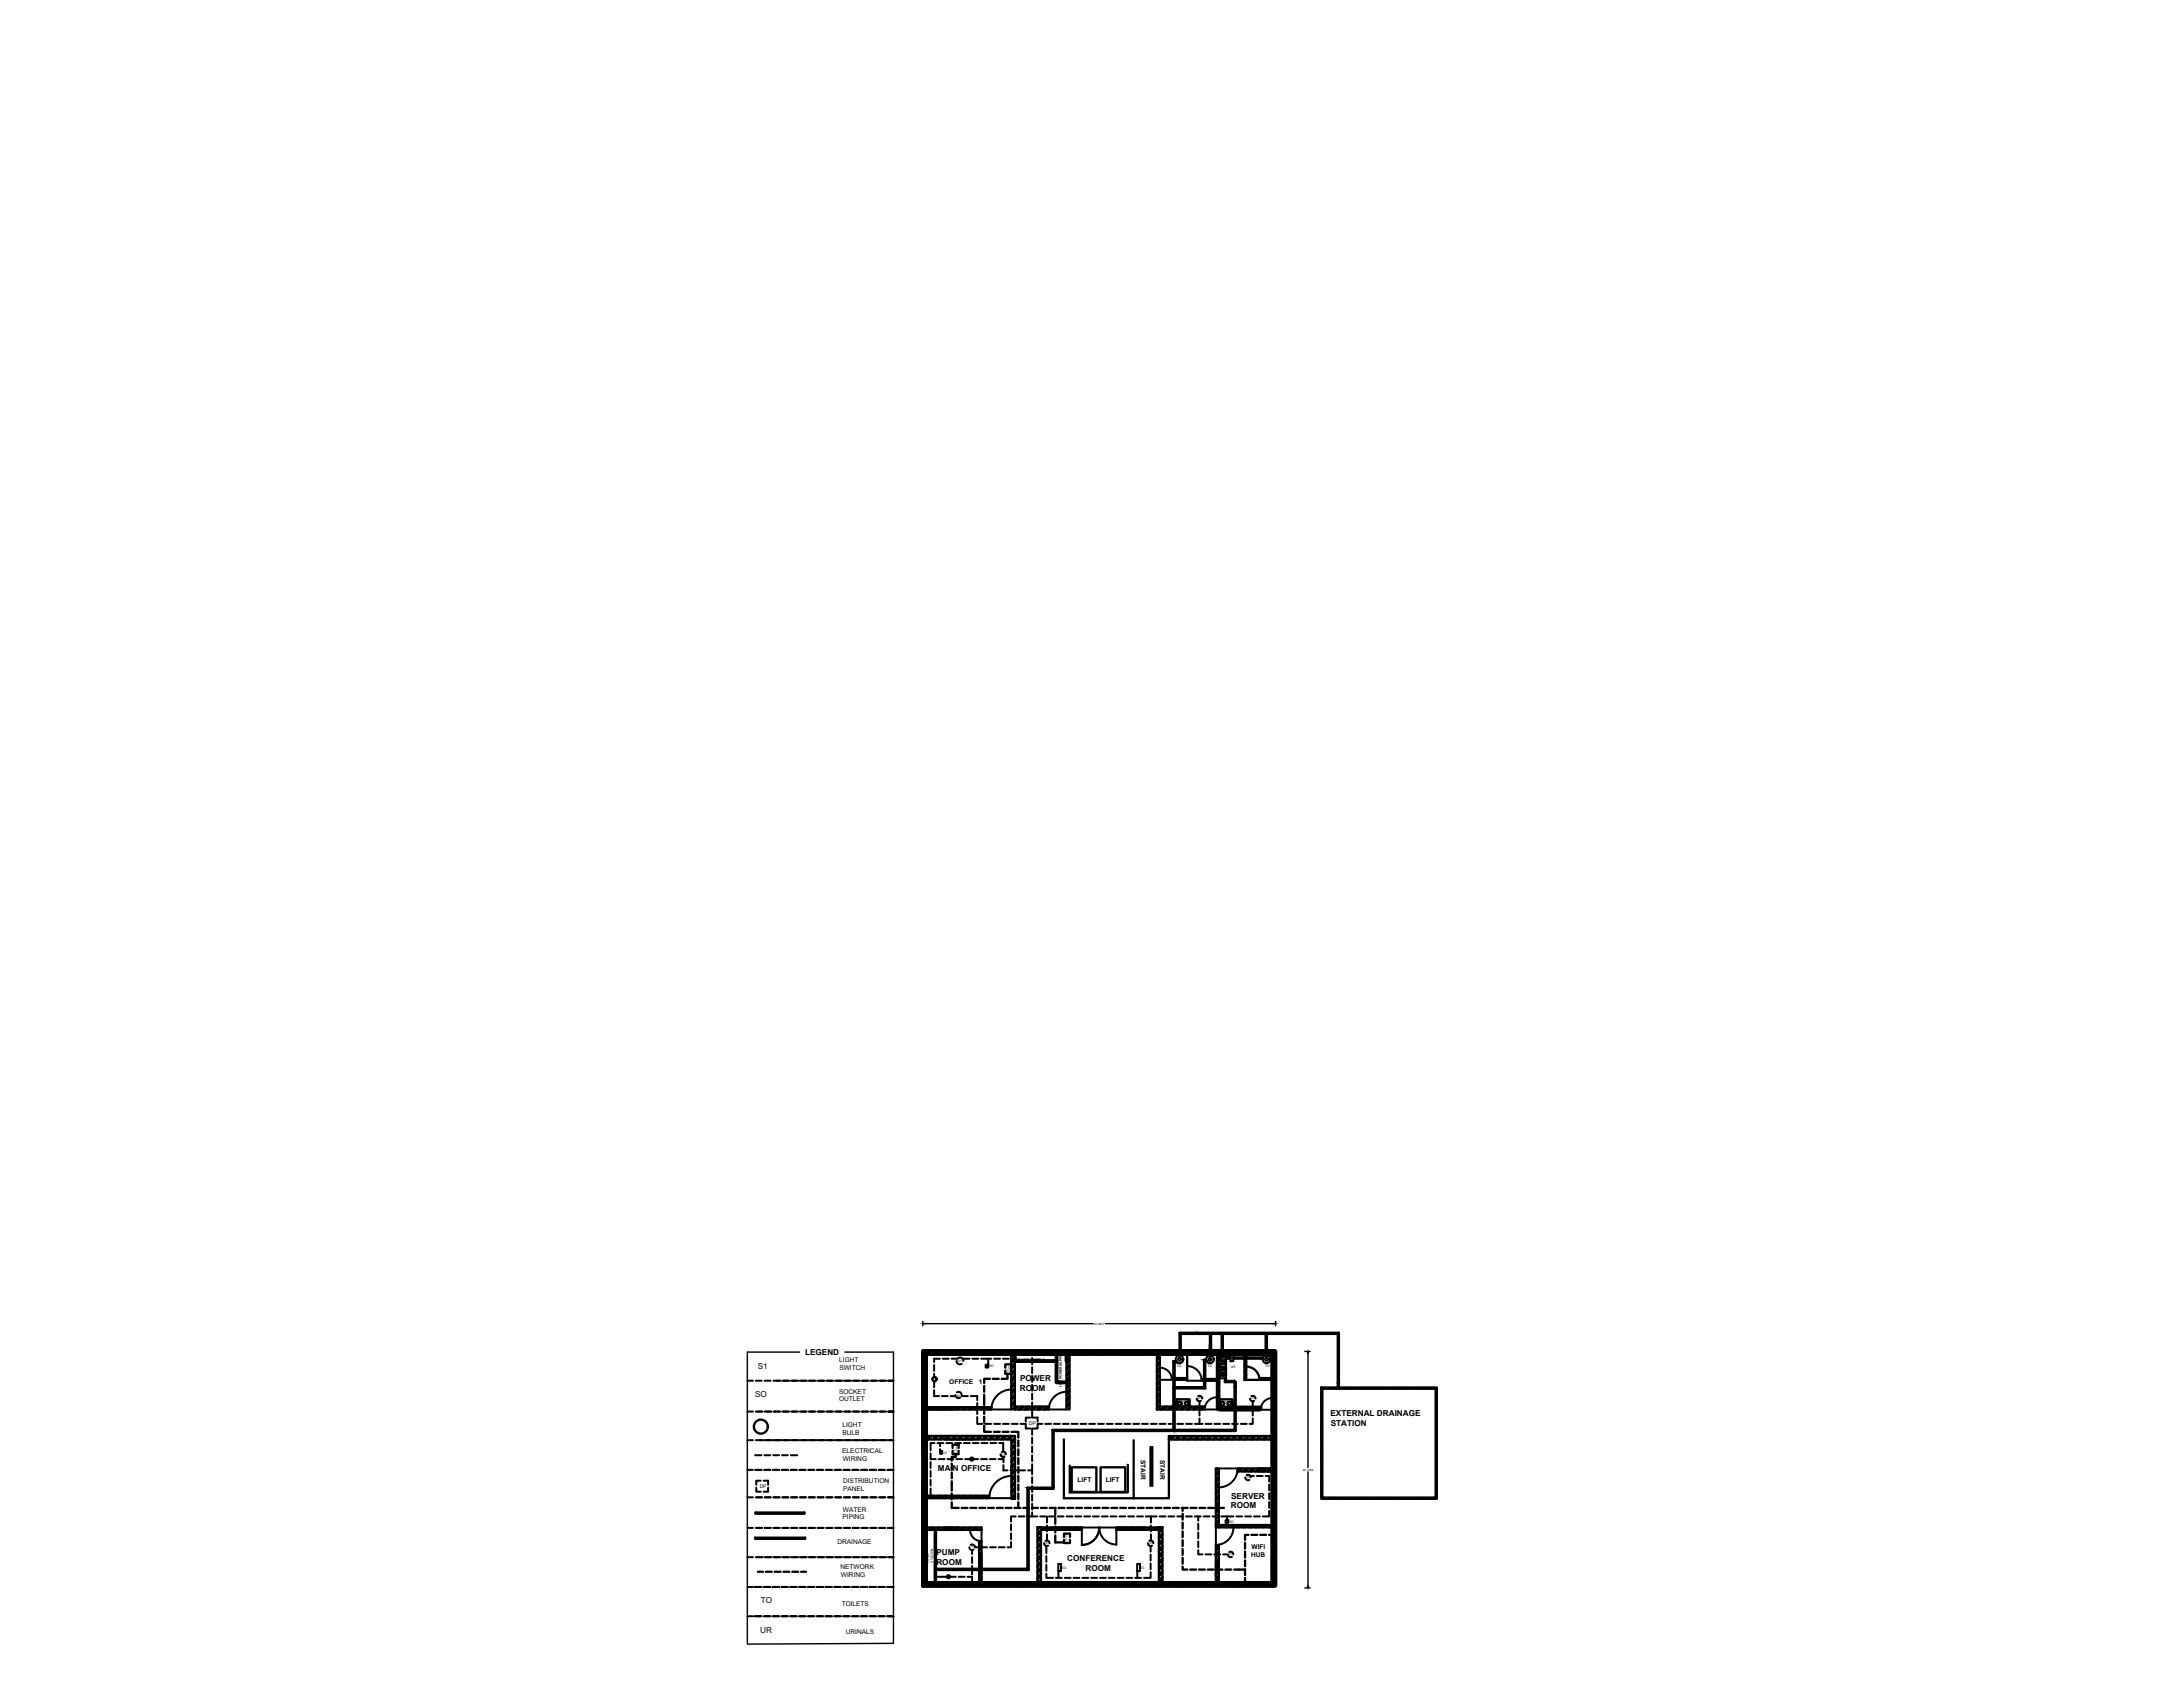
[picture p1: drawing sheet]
<svg xmlns="http://www.w3.org/2000/svg" width="279mm" height="216mm" viewBox="0 0 279 216" stroke-linecap="round" stroke-linejoin="round" font-family="sans-serif">
<defs><g id="words">
<g font-size="1">
<text x="103" y="173.4">LEGEND</text>
<text x="96.6" y="178.7">SO</text>
<text x="97" y="175.1">S1</text>
<text x="130.5" y="178">ROOM</text>
<text x="130.6" y="176.8">POWER</text>
<text x="170.3" y="181.2">EXTERNAL DRAINAGE</text>
<text x="170.3" y="182.5">STATION</text>
<text x="120" y="188.3">MAIN OFFICE</text>
<text x="157.6" y="191.8">SERVER</text>
<text x="157.5" y="193.1">ROOM</text>
<text x="119.8" y="199">PUMP</text>
<text x="119.8" y="200.3">ROOM</text>
<text x="136.6" y="199.8">CONFERENCE</text>
<text x="138.9" y="201">ROOM</text>
<text x="97.3" y="209">UR</text>
<text x="97.4" y="205.2">TO</text>
</g>
<g font-size=".8">
<text x="107.4" y="178.4">SOCKET</text>
<text x="107.4" y="179.4">OUTLET</text>
<text x="107.4" y="174.3">LIGHT</text>
<text x="107.4" y="175.4">SWITCH</text>
<text x="121.5" y="177.1">OFFICE</text>
<text x="125.3" y="177.1">1</text>
<text x="107.8" y="186">ELECTRICAL</text>
<text x="107.8" y="182.6">LIGHT</text>
<text x="107.8" y="183.6">BULB</text>
<text x="107.9" y="187">WIRING</text>
<text x="107.9" y="189.8">DISTRIBUTION</text>
<text x="107.9" y="190.8">PANEL</text>
<text x="137.9" y="189.7">LIFT</text>
<text x="141.5" y="189.7">LIFT</text>
<text x="146" y="186.8" transform="rotate(90 146 186.8)">STAIR</text>
<text x="148.5" y="186.8" transform="rotate(90 148.5 186.8)">STAIR</text>
<text x="107.2" y="197.6">DRAINAGE</text>
<text x="107.8" y="194.5">PIPING</text>
<text x="107.9" y="193.4">WATER</text>
<text x="107.6" y="200.8">NETWORK</text>
<text x="107.6" y="201.8">WIRING</text>
<text x="160.1" y="199.3">HUB</text>
<text x="160.2" y="198.3">WIFI</text>
<text x="107.7" y="205.5">TOILETS</text>
<text x="108.3" y="209.1">URINALS</text>
</g>
<g font-size=".6">
<text x="131.7" y="182.4">DP</text>
<text x="97.2" y="190.5">DP</text>
</g>
<text font-size=".5" x="130" y="174.1">POWER SUPPLY</text>
<g font-size=".4">
<text x="140" y="169.5">30.0507</text>
<text x="122.5" y="178.7">S1</text>
<text x="122.6" y="174.4">S1</text>
<text x="126.6" y="175">SO</text>
<text x="135.9" y="177.5" transform="rotate(-90 135.9 177.5)">LIFT POWER SUPPLY</text>
<text x="150.6" y="174.9">TO</text>
<text x="153.4" y="179.1">S1</text>
<text x="154.6" y="174.9">TO</text>
<text x="157.5" y="175.1">UR</text>
<text x="160.2" y="179.1">S1</text>
<text x="161.9" y="174.9">TO</text>
<text x="120.6" y="186">SO</text>
<text x="128.1" y="186.3">S1</text>
<text x="159.6" y="189.2">S1</text>
<text x="166.7" y="188.2">20.1369</text>
<text x="133.8" y="197.6">S1</text>
<text x="147.1" y="197.6">S1</text>
<text x="157.3" y="194.9">SO</text>
<text x="118.9" y="200" transform="rotate(-90 118.9 200)">PUMP</text>
<text x="119.4" y="200" transform="rotate(-90 119.4 200)">STATION</text>
<text x="124.2" y="198">S1</text>
<text x="135.9" y="200.8">SO</text>
<text x="145.9" y="200.8">SO</text>
<text x="157.3" y="199">S1</text>
</g>
<g font-size=".2">
<text x="129" y="175.6" transform="rotate(-90 129 175.6)">WIFI</text>
<text x="129.3" y="175.6" transform="rotate(-90 129.3 175.6)">ACCESS</text>
<text x="151.1" y="179.4">SINKS</text>
<text x="156.6" y="179.4">SINKS</text>
<text x="122.3" y="185.9" transform="rotate(-90 122.3 185.9)">WIFI</text>
<text x="122.5" y="185.9" transform="rotate(-90 122.5 185.9)">ACCESS</text>
<text x="136.5" y="197.5" transform="rotate(-90 136.5 197.5)">WIFIROUTER</text>
</g>
</g></defs>
<!-- layer: EXT-WALL -->
<g fill="none" stroke="#000" stroke-width=".5">
<path d="M118.1 172.9h45.1v30h-45.1zM118.2 172.9h-.1M118.4 172.9l-.3 .3M118.5 173.3h44.4v29.3h-44.4zM118.5 173.4l-.4 .3M118.5 173.6l-.4 .4M118.5 173.9l-.4 .4M118.5 174.2l-.4 .3M118.5 174.4l-.4 .4M118.5 174.7l-.4 .4M118.5 175l-.4 .3M118.5 175.2l-.4 .4"/>
<path d="M118.5 175.5l-.4 .4M118.5 175.8l-.4 .3M118.5 176l-.4 .4M118.5 176.3l-.4 .4M118.5 176.5l-.4 .4M118.5 176.8l-.4 .4M118.5 177.1l-.4 .4M118.5 177.3l-.4 .4M118.5 177.6l-.4 .4M118.5 177.9l-.4 .3M118.5 178.1l-.4 .4M118.5 178.4l-.4 .4"/>
<path d="M118.5 178.7l-.4 .3M118.5 178.9l-.4 .4M118.5 179.2l-.4 .4M118.5 179.5l-.4 .3M118.5 179.7l-.4 .4M118.5 180l-.4 .4M118.7 172.9l-.6 .6M119 172.9l-.4 .4M119.2 172.9l-.3 .4M119.5 172.9l-.4 .4M119.8 172.9l-.4 .4M120 172.9l-.3 .4"/>
<path d="M120.3 172.9l-.4 .4M120.6 172.9l-.4 .4M120.8 172.9l-.3 .4M121.1 172.9l-.4 .4M121.4 172.9l-.4 .4M121.6 172.9l-.3 .4M121.9 172.9l-.4 .4M122.2 172.9l-.4 .4M122.4 172.9l-.3 .4M122.7 172.9l-.4 .4M123 172.9l-.4 .4M123.2 172.9l-.3 .4"/>
<path d="M123.5 172.9l-.4 .4M123.8 172.9l-.4 .4M124 172.9l-.4 .4M124.3 172.9l-.4 .4M124.6 172.9l-.4 .4M124.8 172.9l-.4 .4M125.1 172.9l-.4 .4M125.3 172.9l-.3 .4M125.6 172.9l-.4 .4M125.9 172.9l-.4 .4M126.2 172.9l-.4 .4M126.4 172.9l-.4 .4"/>
<path d="M126.7 172.9l-.4 .4M126.9 172.9l-.3 .4M127.2 172.9l-.4 .4M127.5 172.9l-.4 .4M127.7 172.9l-.3 .4M128 172.9l-.4 .4M128.3 172.9l-.4 .4M128.5 172.9l-.3 .4M128.8 172.9l-.4 .4M129.1 172.9l-.4 .4M129.3 172.9l-.3 .4M129.6 172.9l-.4 .4"/>
<path d="M129.9 172.9l-.4 .4M130.1 172.9l-.3 .4M130.4 172.9l-.4 .4M130.7 172.9l-.4 .4M130.9 172.9l-.3 .4M131.2 172.9l-.4 .4M131.5 172.9l-.4 .4M131.7 172.9l-.4 .4M132 172.9l-.4 .4M132.3 172.9l-.4 .4M132.5 172.9l-.3 .4M132.8 172.9l-.4 .4"/>
<path d="M133.1 172.9l-.4 .4M133.3 172.9l-.4 .4M133.6 172.9l-.4 .4M133.9 172.9l-.4 .4M134.1 172.9l-.4 .4M134.4 172.9l-.4 .4M134.7 172.9l-.4 .4M134.9 172.9l-.4 .4M135.2 172.9l-.4 .4M135.2 174.2h-5.3v-.9h6.6v.9M135.2 173.3v3.6h1.3M135.4 172.9l-.3 .4"/>
<path d="M135.7 172.9l-.4 .4M136 172.9l-.4 .4M136.2 172.9l-.3 .4M136.5 172.9l-.4 .4M136.8 172.9l-.4 .4M137 172.9l-.3 .4M137.3 172.9l-.4 .4M137.6 172.9l-.4 .4M137.8 172.9l-.3 .4M138.1 172.9l-.4 .4M138.4 172.9l-.4 .4M138.6 172.9l-.3 .4"/>
<path d="M138.9 172.9l-.4 .4M139.2 172.9l-.4 .4M139.4 172.9l-.3 .4M139.7 172.9l-.4 .4M140 172.9l-.4 .4M140.2 172.9l-.3 .4M140.5 172.9l-.4 .4M140.8 172.9l-.4 .4M141 172.9l-.3 .4M141.3 172.9l-.4 .4M141.6 172.9l-.4 .4M141.8 172.9l-.4 .4"/>
<path d="M142.1 172.9l-.4 .4M142.4 172.9l-.4 .4M142.6 172.9l-.3 .4M142.9 172.9l-.4 .4M143.2 172.9l-.4 .4M143.4 172.9l-.4 .4M143.7 172.9l-.4 .4M144 172.9l-.4 .4M144.2 172.9l-.4 .4M144.5 172.9l-.4 .4M144.7 172.9l-.3 .4M145 172.9l-.4 .4"/>
<path d="M145.3 172.9l-.4 .4M145.5 172.9l-.3 .4M145.8 172.9l-.4 .4M146.1 172.9l-.4 .4M146.3 172.9l-.3 .4M146.6 172.9l-.4 .4M146.9 172.9l-.4 .4M147.1 172.9l-.3 .4M147.4 172.9l-.4 .4M147.7 172.9l-.4 .4M147.9 172.9l-.3 .4M148.2 172.9l-.4 .4"/>
<path d="M148.5 172.9l-.4 .4M148.7 172.9l-.3 .4M149 172.9l-.4 .4M149.3 172.9l-.4 .4M149.5 172.9l-.3 .4M149.8 172.9l-.4 .4M150.1 172.9l-.4 .4M150.3 172.9l-.4 .4M150.6 172.9l-.4 .4M150.9 172.9l-.4 .4M151.1 172.9l-.4 .4M151.4 172.9l-.4 .4"/>
<path d="M151.6 172.9l-.3 .4M151.9 172.9l-.4 .4M152.2 172.9l-.4 .4M152.5 172.9l-.4 .4M152.7 172.9l-.4 .4M153 172.9l-.4 .4M153.2 172.9l-.3 .4M153.5 172.9l-.4 .4M153.8 172.9l-.4 .4M154 172.9l-.3 .4M154.3 172.9l-.4 .4M154.6 172.9l-.4 .4"/>
<path d="M154.8 172.9l-.3 .4M155.1 172.9l-.4 .4M155.4 172.9l-.4 .4M155.6 172.9l-.3 .4M155.9 172.9l-.4 .4M156.2 172.9l-.4 .4M156.4 172.9l-.3 .4M156.7 172.9l-.4 .4M157 172.9l-.4 .4M157.2 172.9l-.3 .4M157.5 172.9l-.4 .4M157.8 172.9l-.4 .4"/>
<path d="M158 172.9l-.4 .4M158.3 172.9l-.4 .4M158.6 172.9l-.4 .4M158.8 172.9l-.3 .4M159.1 172.9l-.4 .4M159.4 172.9l-.4 .4M159.6 172.9l-.4 .4M159.9 172.9l-.4 .4M160.2 172.9l-.4 .4M160.4 172.9l-.4 .4M160.7 172.9l-.4 .4M161 172.9l-.4 .4"/>
<path d="M161.2 172.9l-.4 .4M161.5 172.9l-.4 .4M161.7 172.9l-.3 .4M162 172.9l-.4 .4M162.3 172.9l-.4 .4M162.5 172.9l-.3 .4M162.8 172.9l-.4 .4M163.1 172.9l-.4 .4M163.2 173.5l-.3 .4M163.2 173.8l-.3 .4M163.2 174.1l-.3 .3M163.2 175.9l-.3 .4"/>
<path d="M163.2 176.2l-.3 .4M163.2 176.5l-.3 .3M163.2 176.7l-.3 .4M163.2 173l-.3 .4M163.2 173.3l-.3 .4M163.2 174.3l-.3 .4M163.2 174.6l-.3 .4M163.2 174.9l-.3 .4M163.2 175.1l-.3 .4M163.2 175.4l-.3 .4M163.2 175.7l-.3 .3M163.2 177l-.3 .4"/>
<path d="M163.2 177.3l-.3 .3M163.2 177.5l-.3 .4M163.2 177.8l-.3 .4M163.2 178.1l-.3 .3M163.2 178.3l-.3 .4M163.2 178.6l-.3 .4M163.2 178.9l-.3 .3M163.2 179.1l-.3 .4M163.2 179.4l-.3 .4M163.2 179.7l-.3 .3M163.2 179.9l-.3 .4M118.2 189.7h-.1"/>
<path d="M118.4 189.7l-.3 .2M118.5 180.3l-.4 .3M118.5 180.5l-.4 .4M118.5 180.8l-.4 .4M118.5 181.1l-.4 .3M118.5 181.3l-.4 .4M118.5 181.6l-.4 .4M118.5 181.9l-.4 .3M118.5 182.1l-.4 .4M118.5 182.4l-.4 .4M118.5 182.7l-.4 .3M118.5 182.9l-.4 .4"/>
<path d="M118.5 183.2l-.4 .4M118.5 183.5l-.4 .3M118.5 183.7l-.4 .4M118.5 184l-.4 .4M118.5 184.2l-.4 .4M118.5 184.5l-.4 .4M118.5 184.8l-.4 .4M118.5 185l-.4 .4M118.5 185.3l-.4 .4M118.5 185.6l-.4 .4M118.5 185.8l-.2 .2M118.5 189.8l-.4 .4"/>
<path d="M118.5 190.1l-.4 .4M118.5 190.4l-.4 .3M118.5 190.6l-.4 .4M118.5 190.9l-.4 .4M118.5 191.2l-.4 .3M118.5 191.4l-.4 .4M118.5 191.7l-.4 .4M118.5 192l-.4 .3M118.5 192.2l-.4 .4M118.5 192.5l-.4 .4M118.5 192.7l-.4 .4M118.5 193l-.4 .4"/>
<path d="M118.5 193.3l-.4 .4M118.5 193.6l-.4 .3M118.5 193.8l-.4 .4M118.5 194.1l-.4 .4M118.5 194.3l-.4 .4M118.5 194.6l-.4 .4M118.5 194.9l-.4 .4M118.5 195.1l-.4 .4M118.5 195.4l-.4 .4M118.5 195.7l-.4 .3M118.5 195.9l-.4 .4M118.5 196.2l-.4 .4"/>
<path d="M118.5 196.5l-.4 .3M118.5 196.7l-.4 .4M118.5 197l-.4 .4M118.5 197.3l-.4 .3M118.5 197.5l-.4 .4M118.5 197.8l-.4 .4M118.5 198.1l-.4 .3M118.5 198.3l-.4 .4M118.5 198.6l-.4 .4M118.5 198.9l-.4 .3M118.5 199.1l-.4 .4M118.5 199.4l-.4 .4"/>
<path d="M118.5 199.7l-.4 .3M118.5 199.9l-.4 .4M156.1 180.1v.1M156.4 180.1l-.3 .3M156.7 180.1l-.3 .3M156.9 180.1l-.3 .3M157.2 180.1l-.3 .3M157.5 180.1l-.3 .3M157.7 180.1l-.3 .3M158 180.1l-.3 .3M158.3 180.1l-.3 .3M158.5 180.1l-.3 .3"/>
<path d="M158.8 180.1l-.3 .3M159.1 180.1l-.3 .3M159.3 180.1l-.3 .3M159.6 180.1l-.3 .3M159.9 180.1l-.4 .3M160.1 180.1l-.3 .3M160.4 180.1l-.3 .3M160.6 180.1l-.3 .3M160.9 180.1l-.3 .3M161.2 180.1l-.3 .3M161.4 180.2l-.3 .2M163.2 180.2l-.3 .4"/>
<path d="M163.2 180.4l-.3 .4M163.2 180.7l-.3 .4M163.2 181l-.3 .4M163.2 181.3l-.3 .3M163.2 181.5l-.3 .4M163.2 181.8l-.3 .4M163.2 182l-.3 .4M163.2 182.3l-.3 .4M163.2 182.6l-.3 .4M163.2 182.8l-.3 .4M163.2 183.1l-.3 .4M163.2 183.4l-.3 .4"/>
<path d="M163.2 183.6l-.3 .4M163.2 183.9l-.3 .4M163.2 184.2l-.3 .3M163.2 184.4l-.3 .4M163.2 184.7l-.3 .4M163.2 185l-.3 .3M163.2 185.2l-.3 .4M163.2 185.5l-.3 .4M163.2 185.8l-.3 .3M163.2 186l-.3 .4M163.2 186.3l-.3 .4M163.2 186.6l-.3 .3"/>
<path d="M163.2 186.8l-.3 .4M163.2 187.1l-.3 .4M163.2 187.4l-.3 .3M163.2 187.6l-.3 .4M163.2 187.9l-.3 .4M163.2 188.2l-.3 .3M163.2 188.4l-.3 .4M163.2 188.7l-.3 .4M163.2 189l-.3 .3M163.2 189.2l-.3 .4M163.2 189.5l-.3 .4M163.2 189.8l-.3 .3"/>
<path d="M163.2 190l-.3 .4M163.2 190.3l-.3 .4M163.2 190.5l-.3 .4M163.2 190.8l-.3 .4M163.2 191.1l-.3 .4M163.2 191.3l-.3 .4M163.2 191.6l-.3 .4M163.2 191.9l-.3 .3M163.2 192.1l-.3 .4M163.2 192.4l-.3 .4M163.2 192.7l-.3 .3M163.2 192.9l-.3 .4"/>
<path d="M163.2 193.2l-.3 .4M163.2 193.5l-.3 .3M163.2 193.7l-.3 .4M163.2 194l-.3 .4M163.2 194.3l-.3 .3M163.2 194.5l-.3 .4M163.2 194.8l-.3 .4M163.2 195.1l-.3 .3M163.2 195.3l-.3 .4M163.2 195.6l-.3 .4M163.2 195.9l-.3 .3M163.2 196.1l-.3 .4"/>
<path d="M163.2 196.4l-.3 .4M163.2 196.7l-.3 .3M163.2 196.9l-.3 .4M163.2 197.2l-.3 .4M163.2 197.5l-.3 .3M163.2 197.7l-.3 .4M163.2 198l-.3 .4M163.2 198.3l-.3 .3M163.2 198.5l-.3 .4M163.2 198.8l-.3 .4M163.2 199l-.3 .4M163.2 199.3l-.3 .4"/>
<path d="M163.2 199.6l-.3 .4M163.2 199.8l-.3 .4M118.5 200.2l-.4 .4M118.5 200.5l-.4 .3M118.5 200.7l-.4 .4M118.5 201l-.4 .4M118.5 201.2l-.4 .4M118.5 201.5l-.4 .4M118.5 201.8l-.4 .4M118.5 202l-.4 .4M118.5 202.3l-.4 .4M118.5 202.6l-.4 .3"/>
<path d="M118.8 202.6l-.4 .3M119.1 202.6l-.4 .3M119.3 202.6l-.4 .3M119.6 202.6l-.4 .3M119.8 202.6l-.3 .3M120.1 202.6l-.4 .3M120.4 202.6l-.4 .3M120.7 202.6l-.4 .3M120.9 202.6l-.4 .3M121.2 202.6l-.4 .3M121.4 202.6l-.3 .3M121.7 202.6l-.4 .3"/>
<path d="M122 202.6l-.4 .3M122.2 202.6l-.3 .3M122.5 202.6l-.4 .3M122.8 202.6l-.4 .3M123 202.6l-.3 .3M123.3 202.6l-.4 .3M123.6 202.6l-.4 .3M123.8 202.6l-.3 .3M124.1 202.6l-.4 .3M124.4 202.6l-.4 .3M124.6 202.6l-.3 .3M124.9 202.6l-.4 .3"/>
<path d="M125.2 202.6l-.4 .3M125.4 202.6l-.3 .3M125.7 202.6l-.4 .3M126 202.6l-.4 .3M126.2 202.6l-.4 .3M126.5 202.6l-.4 .3M126.8 202.6l-.4 .3M127 202.6l-.3 .3M127.3 202.6l-.4 .3M127.6 202.6l-.4 .3M127.8 202.6l-.4 .3M128.1 202.6l-.4 .3"/>
<path d="M128.4 202.6l-.4 .3M128.6 202.6l-.4 .3M128.9 202.6l-.4 .3M129.1 202.6l-.3 .3M129.4 202.6l-.4 .3M129.7 202.6l-.4 .3M129.9 202.6l-.3 .3M130.2 202.6l-.4 .3M130.5 202.6l-.4 .3M130.7 202.6l-.3 .3M131 202.6l-.4 .3M131.3 202.6l-.4 .3"/>
<path d="M131.5 202.6l-.3 .3M131.8 202.6l-.4 .3M132.1 202.6l-.4 .3M132.3 202.6l-.3 .3M132.6 202.6l-.4 .3M132.9 202.6l-.4 .3M133.1 202.6l-.3 .3M133.4 202.6l-.4 .3M133.7 202.6l-.4 .3M133.9 202.6l-.3 .3M134.2 202.6l-.4 .3M134.5 202.6l-.4 .3"/>
<path d="M134.7 202.6l-.4 .3M135 202.6l-.4 .3M135.3 202.6l-.4 .3M135.5 202.6l-.4 .3M135.8 202.6l-.4 .3M136 202.6l-.3 .3M136.3 202.6l-.4 .3M136.6 202.6l-.4 .3M136.9 202.6l-.4 .3M137.1 202.6l-.4 .3M137.4 202.6l-.4 .3M137.6 202.6l-.3 .3"/>
<path d="M137.9 202.6l-.4 .3M138.2 202.6l-.4 .3M138.4 202.6l-.3 .3M138.7 202.6l-.4 .3M139 202.6l-.4 .3M139.2 202.6l-.3 .3M139.5 202.6l-.4 .3M139.8 202.6l-.4 .3M140 202.6l-.3 .3M140.3 202.6l-.4 .3M140.6 202.6l-.4 .3M140.8 202.6l-.3 .3"/>
<path d="M141.1 202.6l-.4 .3M141.4 202.6l-.4 .3M141.6 202.6l-.3 .3M141.9 202.6l-.4 .3M142.2 202.6l-.4 .3M142.4 202.6l-.4 .3M142.7 202.6l-.4 .3M143 202.6l-.4 .3M143.2 202.6l-.3 .3M143.5 202.6l-.4 .3M143.8 202.6l-.4 .3M144 202.6l-.4 .3"/>
<path d="M144.3 202.6l-.4 .3M144.6 202.6l-.4 .3M144.8 202.6l-.4 .3M145.1 202.6l-.4 .3M145.4 202.6l-.4 .3M145.6 202.6l-.4 .3M145.9 202.6l-.4 .3M146.1 202.6l-.3 .3M146.4 202.6l-.4 .3M146.7 202.6l-.4 .3M146.9 202.6l-.3 .3M147.2 202.6l-.4 .3"/>
<path d="M147.5 202.6l-.4 .3M147.7 202.6l-.3 .3M148 202.6l-.4 .3M148.3 202.6l-.4 .3M148.5 202.6l-.3 .3M148.8 202.6l-.4 .3M149.1 202.6l-.4 .3M149.3 202.6l-.3 .3M149.6 202.6l-.4 .3M149.9 202.6l-.4 .3M150.1 202.6l-.3 .3M150.4 202.6l-.4 .3"/>
<path d="M150.7 202.6l-.4 .3M150.9 202.6l-.3 .3M151.2 202.6l-.4 .3M151.5 202.6l-.4 .3M151.7 202.6l-.3 .3M152 202.6l-.4 .3M152.3 202.6l-.4 .3M152.5 202.6l-.4 .3M152.8 202.6l-.4 .3M153.1 202.6l-.4 .3M153.3 202.6l-.3 .3M153.6 202.6l-.4 .3"/>
<path d="M153.8 202.6l-.3 .3M154.1 202.6l-.4 .3M154.4 202.6l-.4 .3M154.7 202.6l-.4 .3M154.9 202.6l-.4 .3M155.2 202.6l-.4 .3M155.4 202.6l-.3 .3M155.7 202.6l-.4 .3M156 202.6l-.4 .3M156.2 202.6l-.3 .3M156.5 202.6l-.4 .3M156.8 202.6l-.4 .3"/>
<path d="M157 202.6l-.3 .3M157.3 202.6l-.4 .3M157.6 202.6l-.4 .3M157.8 202.6l-.3 .3M158.1 202.6l-.4 .3M158.4 202.6l-.4 .3M158.6 202.6l-.3 .3M158.9 202.6l-.4 .3M159.2 202.6l-.4 .3M159.4 202.6l-.3 .3M159.7 202.6l-.4 .3M160 202.6l-.4 .3"/>
<path d="M160.2 202.6l-.3 .3M160.5 202.6l-.4 .3M160.8 202.6l-.4 .3M161 202.6l-.4 .3M161.3 202.6l-.4 .3M161.6 202.6l-.4 .3M161.8 202.6l-.4 .3M162.1 202.6l-.4 .3M162.3 202.6l-.3 .3M162.6 202.6l-.4 .3M163.2 200.1l-.3 .4M163.2 200.4l-.3 .3"/>
<path d="M163.2 200.6l-.3 .4M163.2 200.9l-.3 .4M163.2 201.2l-.3 .4M163.2 201.4l-.3 .4M163.2 201.7l-.3 .4M163.2 202l-.3 .3M163.2 202.2l-.7 .7M163.2 202.5l-.4 .4M163.2 202.8l-.2 .1"/>
</g>
<!-- layer: DRAINAGE -->
<g fill="#000" stroke="#000" stroke-width=".13">
<path d="M151 173.5h.1zM154.9 173.5h.1z"/>
<path d="M151 173.5h.1zM151 173.5h.1z"/>
<path d="M151 170.7l.1 .2v-.2zM151 170.7l.1 .2h-.1z"/>
<path d="M151 170.9l.1 2v-2zM151 170.9l.1 2h-.1z"/>
<path d="M151 172.9l.1 .4v-.4zM151 172.9l.1 .4h-.1z"/>
<path d="M151 173.3l.1 .2v-.2zM151 173.3l.1 .2h-.1z"/>
<path d="M153.1 172.9l.1 .4v-.4zM153.1 172.9l.1 .4h-.1z"/>
<path d="M154.9 173.5h.1zM154.9 173.5h.1z"/>
<path d="M154.9 170.7l.1 2.2v-2.2zM154.9 170.7l.1 2.2h-.1z"/>
<path d="M154.9 172.9l.1 .4v-.4zM154.9 172.9l.1 .4h-.1z"/>
<path d="M154.9 173.3l.1 .2v-.2zM154.9 173.3l.1 .2h-.1z"/>
<path d="M156.4 170.7l.1 2.2v-2.2zM156.4 170.7l.1 2.2h-.1z"/>
<path d="M156.4 172.9l.1 .4v-.4zM156.4 172.9l.1 .4h-.1z"/>
<path d="M156.4 173.3l.1 .1v-.1zM156.4 173.3l.1 .1h-.1z"/>
<path d="M156.4 173.6l.1 .1v-.1zM156.4 173.6l.1 .1h-.1z"/>
<path d="M156.4 174.1l.1 .5v-.5zM156.4 174.1l.1 .5h-.1z"/>
<path d="M156.4 174.9l.1 .4v-.4zM156.4 174.9l.1 .4h-.1z"/>
<path d="M156.4 175.7l.1 .3v-.3zM156.4 175.7l.1 .3h-.1z"/>
<path d="M156.4 173.4l1.1 .2v-.2zM156.4 173.4l1.1 .2h-1.1z"/>
<path d="M162 170.7l.1 2.2v-2.2zM162 170.7l.1 2.2h-.1z"/>
<path d="M162 172.9l.1 .4v-.4zM162 172.9l.1 .4h-.1z"/>
<path d="M162 173.3l.1 .2v-.2zM162 173.3l.1 .2h-.1z"/>
<path d="M162 173.5h.1zM162 173.5h.1zM162 173.5h.1z"/>
<path d="M151 170.6l20.4 .1v-.1zM151 170.6l20.4 .1h-20.4z"/>
<path d="M171.2 170.7l.2 6.4v-6.4zM171.2 170.7l.2 6.4h-.2z"/>
<path d="M171.2 177.1l.2 .5v-.5zM171.2 177.1l.2 .5h-.2z"/>
<path d="M96.6 196.8l6.4 .1v-.1zM96.6 196.8l6.4 .1h-6.4z"/>
</g>
<!-- layer: INT-WALL -->
<g fill="none" stroke="#000" stroke-width=".3">
<path d="M129.4 173.3v7.1M129.5 173.3h-.1M129.8 173.3l-.4 .3M129.9 173.7l-.5 .4M129.9 174.5l-.5 .4M129.9 175.3l-.5 .4M129.9 176.1l-.5 .4M129.9 176.9l-.5 .4M129.9 177.7l-.5 .4M129.9 178.5l-.5 .4M129.9 179.3l-.5 .4M129.9 173.9l-.5 .5"/>
<path d="M129.9 174.7l-.5 .5M129.9 175.5l-.5 .5M129.9 176.3l-.5 .5M129.9 177.1l-.5 .5M129.9 177.9l-.5 .5M129.9 178.7l-.5 .5M129.9 179.5l-.5 .5M129.9 173.3v7.1h4.3M136.5 173.3v7.1M136.7 173.3l-.2 .1M136.9 179.7l-.4 .4M136.9 173.9l-.4 .3"/>
<path d="M136.9 177l-.4 .4M136.9 178.6l-.4 .4M136.9 179.4l-.4 .4M136.9 174.1l-.4 .4M136.9 176.5l-.4 .4M136.9 178.9l-.4 .4M136.9 174.7l-.4 .3M136.9 175.5l-.4 .3M136.9 176.2l-.4 .4M136.9 177.8l-.4 .4M136.9 173.3l-.4 .4M136.9 174.9l-.4 .4"/>
<path d="M136.9 175.7l-.4 .4M136.9 177.3l-.4 .4M136.9 178.1l-.4 .4M136.9 173.3v7.1M148.1 173.3v7.1h6.1M148.4 175.8l-.3 .4M148.4 176.1l-.3 .4M148.4 178.5l-.3 .4M148.4 173.5l-.3 .3M148.4 174.2l-.3 .4M148.4 175l-.3 .4M148.4 176.6l-.3 .4"/>
<path d="M148.4 177.4l-.3 .4M148.4 178.2l-.3 .4M148.4 179l-.3 .4M148.4 179.8l-.3 .4M148.4 173.7l-.3 .4M148.4 174.5l-.3 .4M148.4 175.3l-.3 .4M148.4 176.9l-.3 .4M148.4 177.7l-.3 .4M148.4 179.3l-.3 .4M148.4 173.3v7.1M150 176.4h1.9"/>
<path d="M150 176.6h1.9M150.3 176.4l-.2 .2M150.6 176.4l-.2 .2M151.1 176.4l-.2 .2M151.4 176.4l-.2 .2M151.9 176.4l-.2 .2M151.9 173.3v3.4M153.8 176.5h.1M153.8 176.7h2M153.8 176.5h2M154.2 176.5l-.2 .2M154.5 176.5l-.3 .2"/>
<path d="M155 176.5l-.2 .2M155.2 176.5l-.2 .2M155.8 173.3v7.1M155.8 173.3h.1M156.1 173.8l-.3 .3M156.1 174.6l-.3 .3M156.1 175.4l-.3 .3M156.1 176.2l-.5 .5M156.1 177l-.3 .3M156.1 177.8l-.3 .3M156.1 178.6l-.3 .3M156.1 179.4l-.3 .3"/>
<path d="M156.1 173.3l-.3 .3M156.1 174.1l-.3 .3M156.1 174.9l-.3 .3M156.1 175.7l-.3 .3M156.1 176.5l-.3 .3M156.1 177.3l-.3 .3M156.1 178.1l-.3 .3M156.1 178.9l-.3 .3M156.1 179.7l-.3 .3M156.1 173.3v7.1h5.3M159.3 173.3v3.3h.2v-3.3M159.5 174.4l-.2 .2"/>
<path d="M159.5 175.1l-.2 .3M159.5 174.6l-.2 .2M159.5 173.6l-.2 .2M159.5 175.9l-.2 .3M159.5 173.8l-.2 .2M159.5 175.4l-.2 .2M159.5 176.2l-.2 .2M161.2 176.4h1.7M161.2 176.6h1.7M161.5 176.4l-.3 .2M161.7 176.4l-.2 .2M162.3 176.4l-.3 .2"/>
<path d="M162.5 176.4l-.2 .2M162.9 176.6h-.1M118.5 183.8h11.4v8h-.4v-7.6h-11M118.5 180.1h8.4M118.5 191.7h8.1M118.5 195.5h7.1v.3h-7.1M118.5 180.4h8.4M118.5 191.4h8.1M118.7 180.1l-.2 .2M118.7 195.5l-.2 .2M118.8 191.4l-.3 .3M119 180.1l-.3 .3"/>
<path d="M119 183.8l-.4 .4M119.2 195.5l-.3 .3M119.3 183.8l-.5 .4M119.3 191.4l-.3 .3M119.5 195.5l-.3 .3M119.5 180.1l-.3 .3M119.6 191.4l-.3 .3M119.8 180.1l-.3 .3M119.8 183.8l-.5 .4M120 195.5l-.3 .3M120.1 183.8l-.5 .4M120.1 191.4l-.3 .3"/>
<path d="M120.3 195.5l-.3 .3M120.3 180.1l-.3 .3M120.4 191.4l-.3 .3M120.6 180.1l-.3 .3M120.6 183.8l-.5 .4M120.8 195.5l-.3 .3M120.9 183.8l-.5 .4M120.9 191.4l-.3 .3M121.1 180.1l-.3 .3M121.1 195.5l-.3 .3M121.2 191.4l-.3 .3M121.3 180.1l-.2 .3"/>
<path d="M121.4 183.8l-.5 .4M121.6 195.5l-.3 .3M121.7 183.8l-.5 .4M121.7 191.4l-.3 .3M121.9 195.5l-.3 .3M121.9 180.1l-.3 .3M122 191.4l-.3 .3M122.2 180.1l-.4 .3M122.2 183.8l-.5 .4M122.4 195.5l-.3 .3M122.4 183.8l-.4 .4M122.5 191.4l-.3 .3"/>
<path d="M122.7 195.5l-.3 .3M122.7 180.1l-.3 .3M122.8 191.4l-.3 .3M122.9 180.1l-.2 .3M123 183.8l-.5 .4M123.2 195.5l-.3 .3M123.3 183.8l-.5 .4M123.3 191.4l-.3 .3M123.5 195.5l-.3 .3M123.5 180.1l-.3 .3M123.6 191.4l-.3 .3M123.7 180.1l-.3 .3"/>
<path d="M123.8 183.8l-.5 .4M124 195.5l-.3 .3M124 183.8l-.4 .4M124.1 191.4l-.3 .3M124.3 195.5l-.3 .3M124.3 180.1l-.3 .3M124.4 191.4l-.3 .3M124.5 180.1l-.3 .3M124.6 183.8l-.5 .4M124.8 195.5l-.3 .3M124.8 183.8l-.4 .4M124.9 191.4l-.3 .3"/>
<path d="M125.1 195.5l-.3 .3M125.1 180.1l-.3 .3M125.2 191.4l-.3 .3M125.3 197.2v5.4M125.3 180.1l-.3 .3M125.4 183.8l-.5 .4M125.5 197.2l-.2 .2M125.6 195.5l-.3 .3M125.6 195.7v.1M125.6 197.9l-.3 .3M125.6 198.7l-.3 .3M125.6 199.5l-.3 .3"/>
<path d="M125.6 197.3l-.3 .3M125.6 198.1l-.3 .3M125.6 198.9l-.3 .3M125.6 199.7l-.3 .3M125.6 197.3v5.3M125.6 183.8l-.4 .4M125.7 191.4l-.3 .3M125.9 180.1l-.3 .3M126 191.4l-.3 .3M126.1 180.1l-.3 .3M126.2 183.8l-.5 .4M126.4 183.8l-.4 .4"/>
<path d="M126.5 191.4l-.3 .3M126.6 191.5l-.2 .2M126.7 180.1l-.3 .3M126.9 180.1l-.3 .3M127 183.8l-.5 .4M127.2 183.8l-.4 .4M127.8 183.8l-.5 .4M128 183.8l-.4 .4M128.6 183.8l-.5 .4M128.8 183.8l-.4 .4M129.4 183.8l-.5 .4M129.6 183.8l-.4 .4"/>
<path d="M129.9 180h4.4M129.9 186.7l-.4 .4M129.9 191.5l-.3 .3M129.9 184l-.4 .5M129.9 184.8l-.4 .5M129.9 185.6l-.4 .5M129.9 186.4l-.4 .5M129.9 187.2l-.4 .5M129.9 188l-.4 .5M129.9 188.8l-.4 .5M129.9 189.6l-.4 .4M129.9 190.4l-.4 .4"/>
<path d="M129.9 191.2l-.4 .4M129.9 184.3l-.4 .4M129.9 185.1l-.4 .4M129.9 185.9l-.4 .4M129.9 187.5l-.4 .4M129.9 188.3l-.4 .4M129.9 189.1l-.4 .4M129.9 189.9l-.4 .4M129.9 190.7l-.4 .4M129.9 180l-.3 .4M130.2 180l-.4 .4M130.7 180l-.3 .4"/>
<path d="M131 180l-.4 .4M131.5 180l-.4 .4M131.8 180l-.4 .4M132.3 180l-.4 .4M132.6 180l-.4 .4M132.8 195.4v.1M133.1 195.4l-.3 .4M133.1 180l-.4 .4M133.2 195.8l-.4 .5M133.2 199l-.4 .5M133.2 196.1l-.4 .4M133.2 198.5l-.4 .4"/>
<path d="M133.2 199.3l-.4 .4M133.2 196.6l-.4 .5M133.2 197.4l-.4 .5M133.2 198.2l-.4 .5M133.2 199.8l-.4 .5M133.2 196.9l-.4 .5M133.2 197.7l-.4 .4M133.2 195.5h5.3M133.2 195.8h5.3M133.4 180l-.4 .4M133.6 195.5l-.3 .3M133.8 195.5l-.2 .3"/>
<path d="M133.9 180l-.4 .4M134.2 180l-.4 .4M134.4 195.5l-.3 .3M134.6 195.5l-.3 .3M135.2 195.5l-.3 .3M135.4 195.5l-.3 .3M136 195.5l-.3 .3M136.2 184.2v7.5h8.9v-7.4M136.2 195.5l-.3 .3M136.8 195.5l-.3 .3M136.9 180.2l-.2 .2M137 195.5l-.3 .3"/>
<path d="M137.6 195.5l-.3 .3M137.8 195.5l-.3 .3M138.4 195.5l-.3 .3M138.5 195.7l-.2 .1M142.9 195.5h5.4M142.9 195.8h5.4M143.2 195.5l-.3 .2M143.4 195.5l-.3 .3M143.9 195.5l-.3 .3M144.2 195.5l-.3 .3M144.3 187.5v3.5h-7.4v-3.4M144.7 195.5l-.3 .3"/>
<path d="M145 195.5l-.3 .3M145.5 195.5l-.3 .3M145.8 195.5l-.3 .3M146.3 195.5l-.3 .3M146.6 195.5l-.3 .3M147.1 195.5l-.3 .3M147.4 195.5l-.3 .3M147.9 195.5l-.3 .3M148.2 195.5l-.3 .3M148.4 180h5.8M148.5 180l-.4 .4M148.8 195.4l-.5 .5"/>
<path d="M148.8 196.2l-.5 .5M148.8 197l-.5 .5M148.8 197.8l-.5 .5M148.8 198.6l-.5 .5M148.8 199.4l-.5 .5M148.8 195.7l-.5 .5M148.8 196.5l-.5 .4M148.8 197.3l-.5 .4M148.8 198.1l-.5 .4M148.8 198.9l-.5 .4M148.8 199.7l-.5 .4M149.1 180l-.4 .4"/>
<path d="M149.3 180l-.4 .4M149.6 184.2h13.3M149.8 180l-.3 .4M150.1 183.8l-.5 .4M150.1 180l-.4 .4M150.3 183.8l-.4 .4M150.7 180l-.4 .4M150.9 183.8l-.5 .4M150.9 180l-.4 .4M151.1 183.8l-.4 .4M151.4 180l-.3 .4M151.7 183.8l-.5 .4"/>
<path d="M151.7 180l-.4 .4M151.9 183.8l-.4 .4M152.2 180l-.3 .4M152.5 183.8l-.5 .4M152.5 180l-.4 .4M152.7 183.8l-.4 .4M153 180l-.3 .4M153.3 183.8l-.5 .4M153.3 180l-.4 .4M153.5 183.8l-.4 .4M153.8 180l-.3 .4M154.1 183.8l-.5 .4"/>
<path d="M154.1 180l-.4 .4M154.3 183.8l-.4 .4M154.9 183.8l-.5 .4M155.1 183.8l-.4 .4M155.6 195.2h7.3l-.3 .3M155.6 197.7v4.9M155.6 183.8l-.4 .4M155.7 187.9l-.1 .2M155.9 183.8l-.4 .4M156 195.2v-7.3h-.4v7.6h7.3M156 188.2l-.4 .4M156 189l-.4 .4"/>
<path d="M156 191.4l-.4 .4M156 193.8l-.4 .4M156 190.9l-.4 .4M156 191.7l-.4 .3M156 193.3l-.4 .3M156 194.1l-.4 .3M156 199.4l-.4 .4M156 194.9l-.4 .3M156 198.9l-.4 .3M156 199.6l-.4 .4M156 197.8l-.4 .4M156 198.6l-.4 .4"/>
<path d="M156 198l-.4 .4M156 189.8l-.4 .4M156 190.6l-.4 .4M156 192.2l-.4 .4M156 193l-.4 .4M156 194.6l-.4 .4M156 188.5l-.4 .4M156 189.3l-.4 .4M156 190.1l-.4 .4M156 192.5l-.4 .4M156 197.7v4.9M156.1 180.1h5.3"/>
<path d="M156.1 180.1l-.2 .3M156.2 195.2l-.3 .3M156.4 180.1l-.3 .3M156.4 183.8l-.4 .4M156.5 195.2l-.3 .3M156.7 183.8l-.4 .4M156.9 180.1l-.3 .3M157 195.2l-.3 .3M157.2 180.1l-.3 .3M157.2 183.8l-.4 .4M157.3 195.2l-.3 .3M157.5 183.8l-.4 .4"/>
<path d="M157.7 180.1l-.3 .3M157.8 195.2l-.3 .3M158 180.1l-.3 .3M158 183.8l-.4 .4M158.1 195.2l-.3 .3M158.3 183.8l-.4 .4M158.4 188.3h4.5M158.4 187.9h4.5M158.5 180.1l-.3 .3M158.6 195.2l-.3 .3M158.7 187.9l-.3 .3M158.8 180.1l-.3 .3"/>
<path d="M158.8 183.8l-.4 .4M158.9 195.2l-.3 .3M158.9 187.9l-.3 .4M159.1 183.8l-.4 .4M159.3 180.1l-.3 .3M159.4 195.2l-.3 .3M159.5 187.9l-.4 .4M159.6 180.1l-.3 .3M159.6 183.8l-.4 .4M159.7 195.2l-.3 .3M159.7 187.9l-.3 .4M159.9 183.8l-.5 .4"/>
<path d="M160.1 180.1l-.3 .3M160.2 195.2l-.3 .3M160.3 187.9l-.4 .4M160.4 180.1l-.3 .3M160.4 183.8l-.4 .4M160.5 195.2l-.3 .3M160.5 187.9l-.3 .4M160.7 183.8l-.5 .4M160.9 180.1l-.3 .3M161 195.2l-.3 .3M161.1 187.9l-.4 .4M161.2 180.1l-.3 .3"/>
<path d="M161.2 183.8l-.4 .4M161.3 195.2l-.3 .3M161.3 187.9l-.3 .4M161.5 183.8l-.5 .4M161.8 195.2l-.3 .3M161.9 187.9l-.4 .4M162 183.8l-.4 .4M162.1 195.2l-.3 .3M162.1 187.9l-.4 .4M162.3 183.8l-.5 .4M162.6 195.2l-.3 .3M162.7 187.9l-.4 .4"/>
<path d="M162.8 183.8l-.4 .4M162.9 184l-.3 .2M162.9 188l-.4 .3M162.9 183.8h-13.3v.4M125.6 200.3l-.3 .3M125.6 201.1l-.3 .3M125.6 201.8l-.3 .4M125.6 200.5l-.3 .3M125.6 201.3l-.3 .3M125.6 202.1l-.3 .3M132.8 202.6v-7.2h.4v7.2M133.2 201.4l-.4 .5"/>
<path d="M133.2 201.7l-.4 .4M133.2 200.6l-.4 .5M133.2 202.2l-.3 .4M133.2 200.1l-.4 .4M133.2 200.9l-.4 .4M133.2 202.5l-.1 .1M148.3 202.6v-7.2h.5v7.2M148.8 200.2l-.5 .5M148.8 201l-.5 .5M148.8 201.8l-.5 .5M148.8 200.5l-.5 .4M148.8 201.3l-.5 .4"/>
<path d="M148.8 202.1l-.5 .4M156 201.8l-.4 .3M156 202l-.4 .4M156 200.2l-.4 .4M156 201l-.4 .4M156 202.6h.1M156 200.4l-.4 .4M156 201.2l-.4 .4"/>
<circle cx="119.6" cy="176.5" r=".27"/>
<circle cx="97.4" cy="182.6" r=".89"/>
<circle cx="124.4" cy="186.7" r=".19"/>
<circle cx="121.4" cy="201.8" r=".19"/>
</g>
<!-- layer: PIPING -->
<g fill="none" stroke="#000" stroke-width=".3">
<path d="M150.3 179.5h.3h-.1M150.3 179.7h.3M150.5 174.2h-.3v8.8h-15.5v7.4h-3.2v10.4h-11.8M154.4 174h-.3v3.5h-3.8v-3.1h.4M154.4 174.2h-.1v3.5h-4.1M156.8 176.4v.5h1.2v6.1h-7.7v-5.3M156.8 174.1v.5M156.8 174.9v.4M156.8 175.7v.3M156.9 176.4v.3h1.1l.2 .2v.6M156.9 174.1v.5M156.9 174.9v.4"/>
<path d="M156.9 175.7v.3M156.9 173.7h.6M156.9 173.9h.6M157.7 179.5h.3h-.1M157.7 179.6h.3M157.9 173.7h3.8M157.9 173.9h3.7M158 177.5h.2M158.2 177.5v5.6h-23.3v7.4h-3.2v10.4h-11.9M96.7 193.6h6.3v.1h-6.3zM119.6 195.8v6.8M119.7 197.2h.1"/>
<path d="M119.7 198.2l-.1 .1M119.7 195.8h.1M119.7 199.5h.1M119.7 196.9h-.1M119.7 198.2h.1M119.7 199.2l-.1 .1M119.8 196.8h.1M119.8 197.9l-.2 .1M119.8 196l-.1 .1M119.8 196.3l-.2 .1M119.8 196.5l-.2 .2M119.8 197.1h-.1"/>
<path d="M119.8 197.3l-.2 .2M119.8 197.6l-.2 .1M119.8 198.4l-.1 .1M119.8 198.6l-.2 .2M119.8 198.9l-.2 .2M119.8 199.4v.1M119.8 199.7l-.1 .1M119.8 200l-.2 .1M119.8 195.8v6.8M121.7 191.4v.3M155.6 193.1h.4M119.7 200.9h.1"/>
<path d="M119.7 202h-.1M119.7 200.6l-.1 .1M119.7 201.9h.1M119.8 200.5h.1M119.8 201.6l-.2 .1M119.8 200.2l-.2 .2M119.8 201l-.2 .2M119.8 201.3l-.2 .2M119.8 202.1l-.1 .1M119.8 202.4l-.2 .1"/>
</g>
<!-- layer: LIFT -->
<path d="M137.2 187.8h3.1v3.1h-3.1zM140.9 187.8h3.1v3.1h-3.1z" fill="none" stroke="#000" stroke-width=".3"/>
<!-- layer: STAIR -->
<path d="M147.3 185.2v5M147.5 185.2v5M149.6 184.2v7.5h-4.5" fill="none" stroke="#000" stroke-width=".3"/>
<!-- layer: DOOR -->
<g fill="none" stroke="#000" stroke-width=".25">
<path d="M129.4 177.8a2.55 2.55 0 0 0-2.5 2.6M136.5 178.1a2.26 2.26 0 0 0-2.3 2.3M148.4 175a1.55 1.55 0 0 1 1.6 1.6M148.4 176.6h1.6M151.9 174.8a1.87 1.87 0 0 1 1.9 1.9h-1.9M155.7 178.8a1.56 1.56 0 0 0-1.5 1.6M162.9 178.9a1.5 1.5 0 0 0-1.5 1.5M124.2 195.8a1.45 1.45 0 0 0 1.4 1.4M125.6 195.8v1.5M126.6 191.7h2.9M126.9 180.4h2.5M129.5 188.9a2.83 2.83 0 0 0-2.9 2.8"/>
<path d="M134.2 180.4h2.3M142.9 197.7a2.19 2.19 0 0 1-2.2-2.2 2.24 2.24 0 0 1-2.2 2.2M142.9 197.7v-2.2h-4.4v2.2M154.2 180.4h1.6M155.6 195.5v2.2M156 187.9h2.4a2.43 2.43 0 0 1-2.4 2.5M157.9 195.5a2.26 2.26 0 0 1-2.3 2.2M161.4 180.4h1.5"/>
</g>
<!-- layer: PIPING -->
<g fill="#000" stroke="#000" stroke-width=".13">
<path d="M150.2 177.7l.1 2.3v-2.3zM150.2 177.7l.1 2.3h-.1z"/>
<path d="M150.2 174.4l.1 2v-2zM150.2 174.4l.1 2h-.1z"/>
<path d="M150.2 176.6l.1 .9v-.9zM150.2 176.6l.1 .9h-.1z"/>
<path d="M150.2 174.2l.4 .1zM150.2 174.2l.4 .1z"/>
<path d="M150.2 174.3h.4zM150.2 174.3h.4z"/>
<path d="M150.3 179.5l.3 .2v-.2zM150.3 179.5l.3 .2h-.3z"/>
<path d="M150.2 174.3l.5 .1zM150.2 174.3l.5 .1z"/>
<path d="M154.1 174.2l.2 2.3v-2.3zM154.1 174.2l.2 2.3h-.2z"/>
<path d="M154.1 176.7l.2 .8v-.8zM154.1 176.7l.2 .8h-.2z"/>
<path d="M150.2 177.5l4.1 .2v-.2zM150.2 177.5l4.1 .2h-4.1z"/>
<path d="M154.1 174l.3 .1v-.1zM154.1 174l.3 .1h-.3z"/>
<path d="M154.1 174.1l.3 .1v-.1zM154.1 174.1l.3 .1h-.3z"/>
<path d="M154.1 174.2h.3zM154.1 174.2h.3z"/>
<path d="M156.8 174.1l.1 .5v-.5zM156.8 174.1l.1 .5h-.1z"/>
<path d="M156.8 174.9l.1 .4v-.4zM156.8 174.9l.1 .4h-.1z"/>
<path d="M156.8 175.7l.1 .3v-.3zM156.8 175.7l.1 .3h-.1z"/>
<path d="M156.8 176.4l.1 .3v-.3zM156.8 176.4l.1 .3h-.1z"/>
<path d="M156.9 173.7l.6 .2v-.2zM156.9 173.7l.6 .2h-.6z"/>
<path d="M157.7 179.5l.3 .1v-.1zM157.7 179.5l.3 .1h-.3z"/>
<path d="M156.8 176.7l1.4 .2-.2-.2zM156.8 176.7l1.4 .2h-1.4z"/>
<path d="M158 177.5l.2 2.6v-2.6zM158 177.5l.2 2.6h-.2z"/>
<path d="M158 176.9l.2 .6v-.6zM158 176.9l.2 .6h-.2z"/>
<path d="M157.9 173.7l1.4 .2v-.2zM157.9 173.7l1.4 .2h-1.4z"/>
<path d="M159.3 173.7l.2 .2v-.2zM159.3 173.7l.2 .2h-.2z"/>
<path d="M159.5 173.8l2.1 .1v-.1zM159.5 173.8l2.1 .1h-2.1z"/>
<path d="M159.5 173.7l2.1 .1 .1-.1zM159.5 173.7l2.1 .1h-2.1z"/>
<path d="M96.7 193.6l6.3 .1v-.1zM96.7 193.6l6.3 .1h-6.3z"/>
<path d="M131.5 190.5l.2 3.6v-3.6zM131.5 190.5l.2 3.6h-.2z"/>
<path d="M131.5 194.1l.2 6.7v-6.7zM131.5 194.1l.2 6.7h-.2z"/>
<path d="M131.5 190.4l.6 .1v-.1zM131.5 190.4l.6 .1h-.6z"/>
<path d="M134.7 183.1l.2 7.3v-7.3zM134.7 183.1l.2 7.3h-.2z"/>
<path d="M132.1 190.4l2.8 .1v-.1zM132.1 190.4l2.8 .1h-2.8z"/>
<path d="M150.2 180l.1 .4v-.4zM150.2 180l.1 .4h-.1z"/>
<path d="M150.2 180.4l.1 1.8v-1.8zM150.2 180.4l.1 1.8h-.1z"/>
<path d="M150.2 182.2l.1 .8v-.8zM150.2 182.2l.1 .8h-.1z"/>
<path d="M158 180.1l.2 .3v-.3zM158 180.1l.2 .3h-.2z"/>
<path d="M158 180.4l.2 1.8v-1.8zM158 180.4l.2 1.8h-.2z"/>
<path d="M158 182.2l.2 .8v-.8zM158 182.2l.2 .8h-.2z"/>
<path d="M134.7 183l23.5 .1v-.1zM134.7 183l23.5 .1h-23.5z"/>
<path d="M119.8 200.8l5.5 .1v-.1zM119.8 200.8l5.5 .1h-5.5z"/>
<path d="M125.6 200.8l6.1 .1v-.1zM125.6 200.8l6.1 .1h-6.1z"/>
<path d="M125.6 200.9h6.1zM125.6 200.9h6.1z"/>
</g>
<!-- layer: WINDOW -->
<g fill="none" stroke="#000" stroke-width=".25">
<path d="M121 172.9h3.7v.4h-3.7zM122.8 172.9v.4M148.5 172.9h1.7v.4h-1.7zM152 172.9h1.7v.4h-1.7zM156.1 176h.8v.4h-.8zM156.1 175.3h.8v.4h-.8zM156.1 174.6h.8v.3h-.8zM156.1 173.7h.8v.4h-.8zM157.5 173.4h.4v.8h-.4zM159.6 172.9h1.7v.4h-1.7zM118.1 186h.4v3.7h-.4zM118.1 187.9h.4"/>
<path d="M118.5 180.1h3.7v.3h-3.7zM120.4 180.1v.3M120.9 195.5h1.7v.3h-1.7zM121 183.8h3.7v.4h-3.7zM122.7 183.8v.4M125.3 199.1h.3v1.8h-.3zM136.6 195.5v.3M138.5 195.7v-.2h-3.7v.3h3.7M142.9 195.5h3.6v.3h-3.6zM144.6 195.5v.3M161.1 187.9h1.8v.4h-1.8zM155.6 200.1h.4v1.7h-.4z"/>
<circle cx="151" cy="174" r=".49"/>
<circle cx="151" cy="174" r=".19"/>
<circle cx="154.9" cy="174" r=".49"/>
<circle cx="154.9" cy="174" r=".19"/>
<circle cx="162.1" cy="174" r=".49"/>
<circle cx="162.1" cy="174" r=".19"/>
</g>
<!-- layer: TEXT -->
<g fill="none" stroke="#000" stroke-width=".18">
<path d="M102.3 173h-6.6v37.4l18.7-.1v-37.3h-6.3M118.1 169.1v.6M118.4 169.4h21.5M141.5 169.4h21.5M163.3 169.1v.6M167 173h.7M167.4 173.2v14.6M169.2 177.9l-.1 .1M169.2 178.2l-.1 .1M169.2 178.4l-.1 .2M169.2 178.7l-.1 .1M169.2 178.9l-.1 .2"/>
<path d="M169.2 179.2l-.1 .2M169.2 179.5l-.1 .1M169.2 179.7l-.1 .2M169.3 177.6l-.2 .2M169.6 177.6l-.2 .1M169.8 177.6l-.1 .1M170.1 177.6l-.2 .1M170.4 177.6l-.2 .1M170.6 177.6l-.1 .1M170.9 177.6l-.2 .1M171.2 177.6l-.2 .1M171.4 177.6l-.1 .1"/>
<path d="M171.7 177.6l-.2 .1M171.9 177.6l-.1 .1M172.2 177.6l-.1 .1M172.5 177.6l-.2 .1M172.8 177.6l-.2 .1M173 177.6l-.1 .1M173.3 177.6l-.2 .1M173.5 177.6l-.1 .1M173.8 177.6l-.1 .1M174.1 177.6l-.2 .1M174.3 177.6l-.1 .1M174.6 177.6l-.1 .1"/>
<path d="M174.9 177.6l-.2 .1M175.1 177.6l-.1 .1M175.4 177.6l-.2 .1M175.7 177.6l-.2 .1M175.9 177.6l-.1 .1M176.2 177.6l-.1 .1M176.5 177.6l-.2 .1M176.7 177.6l-.1 .1M177 177.6l-.2 .1M177.3 177.6l-.2 .1M177.5 177.6l-.1 .1M177.8 177.6l-.2 .1"/>
<path d="M178.1 177.6l-.2 .1M178.3 177.6l-.1 .1M178.6 177.6l-.2 .1M178.9 177.6l-.2 .1M179.1 177.6l-.1 .1M179.4 177.6l-.2 .1M179.7 177.6l-.2 .1M179.9 177.6l-.1 .1M180.2 177.6l-.2 .1M180.5 177.6l-.2 .1M180.7 177.6l-.1 .1M181 177.6l-.2 .1"/>
<path d="M181.3 177.6l-.2 .1M181.5 177.6l-.1 .1M181.8 177.6l-.2 .1M182 177.6l-.1 .1M182.3 177.6l-.1 .1M182.6 177.6l-.2 .1M182.8 177.6l-.1 .1M183.1 177.6l-.1 .1M183.4 177.6l-.2 .1M183.6 177.6l-.1 .1M183.9 177.6l-.2 .1M183.9 177.9l-.2 .1"/>
<path d="M183.9 178.1l-.2 .2M183.9 178.4l-.2 .1M183.9 178.7l-.2 .1M183.9 178.9l-.2 .2M183.9 179.2l-.2 .1M183.9 179.4l-.2 .2M183.9 179.7l-.2 .2M183.9 180l-.2 .1M167.4 188.4v14.5M169.2 180l-.1 .2M169.2 180.3l-.1 .1M169.2 180.5l-.1 .2"/>
<path d="M169.2 180.8l-.1 .2M169.2 181.1l-.1 .1M169.2 181.3l-.1 .2M169.2 181.6l-.1 .2M169.2 181.9l-.1 .1M169.2 182.1l-.1 .2M169.2 182.4l-.1 .2M169.2 182.7l-.1 .1M169.2 182.9l-.1 .2M169.2 183.2l-.1 .1M169.2 183.5l-.1 .1M169.2 183.7l-.1 .2"/>
<path d="M169.2 184l-.1 .1M169.2 184.3l-.1 .1M169.2 184.5l-.1 .2M169.2 185.1l-.1 .1M169.2 184.8l-.1 .1M169.2 185.3l-.1 .2M169.2 185.6l-.1 .1M169.2 185.9l-.1 .1M169.2 186.1l-.1 .2M169.2 186.4l-.1 .1M169.2 186.7l-.1 .1M169.2 186.9l-.1 .2"/>
<path d="M169.2 187.2l-.1 .1M169.2 187.4l-.1 .2M169.2 187.7l-.1 .2M169.2 188l-.1 .1M169.2 188.2l-.1 .2M169.2 188.5l-.1 .2M169.2 188.8l-.1 .1M169.2 189l-.1 .2M169.2 189.3l-.1 .2M169.2 189.6l-.1 .1M169.2 189.8l-.1 .2M169.2 190.1l-.1 .1"/>
<path d="M169.2 190.4l-.1 .1M169.2 190.6l-.1 .2M169.2 190.9l-.1 .2M169.2 191.2l-.1 .1M169.2 191.4l-.1 .2M169.3 191.7l-.2 .1M169.6 191.7l-.2 .1M169.8 191.7l-.1 .1M170.1 191.7l-.2 .1M170.3 191.7l-.1 .1M170.6 191.7l-.1 .1M170.9 191.7l-.2 .1"/>
<path d="M171.1 191.7l-.1 .1M171.4 191.7l-.1 .1M171.7 191.7l-.2 .1M171.9 191.7l-.1 .1M172.2 191.7l-.1 .1M172.5 191.7l-.2 .1M172.7 191.7l-.1 .1M173 191.7l-.1 .1M173.3 191.7l-.2 .1M173.5 191.7l-.1 .1M173.8 191.7l-.1 .1M174.1 191.7l-.2 .1"/>
<path d="M174.3 191.7l-.1 .1M174.6 191.7l-.2 .1M174.9 191.7l-.2 .1M175.1 191.7l-.1 .1M175.4 191.7l-.2 .1M175.7 191.7l-.2 .1M175.9 191.7l-.1 .1M176.2 191.7l-.2 .1M176.5 191.7l-.2 .1M176.7 191.7l-.1 .1M177 191.7l-.2 .1M177.3 191.7l-.2 .1"/>
<path d="M177.5 191.7l-.1 .1M177.8 191.7l-.2 .1M178.1 191.7l-.2 .1M178.3 191.7l-.1 .1M178.6 191.7l-.2 .1M178.8 191.7l-.1 .1M179.1 191.7l-.1 .1M179.4 191.7l-.2 .1M179.7 191.7l-.2 .1M179.9 191.7l-.1 .1M180.2 191.7l-.2 .1M180.4 191.7l-.1 .1"/>
<path d="M180.7 191.7l-.1 .1M181 191.7l-.2 .1M181.2 191.7l-.1 .1M181.5 191.7l-.1 .1M181.8 191.7l-.2 .1M182 191.7l-.1 .1M182.3 191.7l-.2 .1M182.6 191.7l-.2 .1M182.8 191.7l-.1 .1M183.1 191.7l-.1 .1M183.4 191.7l-.2 .1M183.6 191.7l-.1 .1"/>
<path d="M183.9 180.2l-.2 .2M183.9 180.5l-.2 .2M183.9 180.8l-.2 .1M183.9 181l-.2 .2M183.9 181.3l-.2 .2M183.9 181.6l-.2 .1M183.9 181.8l-.2 .2M183.9 182.1l-.2 .1M183.9 182.4l-.2 .1M183.9 182.6l-.2 .2M183.9 182.9l-.2 .2M183.9 183.2l-.2 .1"/>
<path d="M183.9 183.4l-.2 .2M183.9 183.7l-.2 .1M183.9 184l-.2 .1M183.9 184.2l-.2 .2M183.9 184.5l-.2 .1M183.9 184.8l-.2 .1M183.9 185l-.2 .2M183.9 185.3l-.2 .1M183.9 185.6l-.2 .1M183.9 185.8l-.2 .2M183.9 186.1l-.2 .1M183.9 186.4l-.2 .1"/>
<path d="M183.9 186.6l-.2 .2M183.9 186.9l-.2 .1M183.9 187.1l-.2 .2M183.9 187.4l-.2 .2M183.9 187.7l-.2 .1M183.9 187.9l-.2 .2M183.9 188.2l-.2 .2M183.9 188.5l-.2 .1M183.9 188.7l-.2 .2M183.9 189l-.2 .2M183.9 189.3l-.2 .1M183.9 189.5l-.2 .2"/>
<path d="M183.9 189.8l-.2 .2M183.9 190.1l-.2 .1M183.9 190.3l-.2 .2M183.9 190.6l-.2 .2M183.9 190.9l-.2 .1M183.9 191.1l-.2 .2M183.9 191.4l-.2 .2M183.9 191.7l-.2 .1M167 203.2h.7"/>
</g>
<path d="M118.1 169.4h.3zM163 169.4h.3h-.3zM167.4 173l.1 .2h-.1zM167.4 202.9h.1l-.1 .3z" fill="#000" stroke="#000" stroke-width=".13"/>
<!-- layer: DRAINAGE -->
<g fill="none" stroke="#000" stroke-width=".3">
<path d="M148.1 175.3h.3M151 173.5v-2.9h20.4v7M151.1 173.5h.1M154.9 172.2v1.3v-2.8h-3.8v2.8M155 173.5v-2.8h1.4v3M156.4 174.1v.5M156.4 174.9v.4M156.4 175.7v.3M156.5 175.7v.3M156.5 174.1v.5M156.5 174.9v.4M157.5 173.4h-1v-2.7h5.5v2.8"/>
<path d="M157.5 173.6h-1v.1M159.5 174.9a1.7 1.7 0 0 1 1.7 1.7h-1.7M162 173.5h.1M162.1 171.6v1.9v-2.8h9.1v6.9M169.1 177.6h14.8v14.2h-14.8zM169.2 177.7h14.5v14h-14.5zM171.2 177.1h.2M96.6 196.8h6.4v.1h-6.4zM158.5 180.1v.3"/>
</g>
<!-- layer: WIRING -->
<g fill="none" stroke="#000" stroke-width=".25">
<path d="M95.7 176.7h.7M96.7 176.7h.8M97.9 176.7h.7M99 176.7h.9M100.1 176.7h.9M101.2 176.7h1M102.4 176.7h.9M103.5 176.7h.9M104.6 176.7h.9M105.7 176.7h1M106.9 176.7h.9M108 176.7h.9"/>
<path d="M109.1 176.7h.9M110.3 176.7h.9M111.4 176.7h.9M112.5 176.7h.9M113.6 176.7h.8h-.6M119.6 174.7v.7M119.6 175.8v.4M119.6 176.8v.7M119.6 177.9v.8h.6M120.3 173.9h-.7v.4M120.6 178.7h.7M120.7 173.9h.7"/>
<path d="M121.7 178.7h.6M121.8 173.9h.7M122.3 178.5v.1a.4 .4 0 0 0 .6 .3M122.4 174.2a.43 .43 0 0 0 .7 .3M122.5 178.2a.4 .4 0 0 1 .6 .3M122.6 173.8a.43 .43 0 0 1 .7 .4M123.1 178.7h.8M123.2 173.9h.9M124.2 178.7h.9v.5M124.5 173.9h.7M125.1 179.6v1.4M125.6 173.9h1.3"/>
<path d="M126.5 173.9v1.1h-.3v-.3h.3M127.2 173.9h.8M128.4 173.9h.7M129.5 173.9h.4M132.1 173.8v.8M132.1 175v.7M132.1 176.1v.8M132.1 177.2v.8M132.1 178.4v.7M132.1 179.5v.7M153.2 179l.2 .3h.3M153.4 178.7h.3l.2 .3"/>
<path d="M153.5 179.3v.7M160 179a.35 .35 0 0 0 .5 .3M160.2 178.7h.3l.2 .3M160.3 179.3v.7M95.7 180.7h.7M95.7 184.3h.7M95.7 188.1h.7M95.7 191.6h.7M95.7 195.5h.7M95.7 199.3h.7M96.6 186.2h.9M96.6 188.1h.9"/>
<path d="M96.7 180.7h.9M96.7 184.3h1M96.7 191.6h.8M96.7 195.5h.8M96.7 199.3h.9M96.8 190.4v.5h.6M97.4 189.5h-.6v.5M97.7 189.5h.6v.5M97.8 188.1h.8M97.8 186.2h.8M97.9 180.7h.8M97.9 184.3h1"/>
<path d="M97.9 191.6h.8M97.9 195.5h.8M97.9 199.3h.9M98.3 190.4v.5h-.6M98.9 188.1h.8M99 186.2h.7M99 180.7h.9M99 184.3h1M99 191.6h.8M99 195.5h.8M99 199.3h.9M100 188.1h.9"/>
<path d="M100.1 186.2h.7M100.1 180.7h.9M100.1 184.3h1M100.1 191.6h.8M100.1 195.5h.8M100.1 199.3h.9M101.2 188.1h.8M101.2 186.2h.8M101.2 180.7h.9M101.2 184.3h1M101.2 191.6h.9M101.2 195.5h.9"/>
<path d="M101.2 199.3h.9M102.3 188.1h.8M102.4 180.7h.9M102.4 184.3h1M102.4 191.6h.8M102.4 195.5h.8M102.4 199.3h.9M103.4 188.1h.8M103.5 180.7h.9M103.5 184.3h1M103.5 191.6h.8M103.5 195.5h.8"/>
<path d="M103.5 199.3h.9M104.6 188.1h.8M104.6 180.7h.9M104.6 184.3h1M104.6 191.6h.8M104.6 195.5h.8M104.6 199.3h.9M105.7 188.1h.8M105.7 180.7h.9M105.7 184.3h1.1M105.7 191.6h.9M105.7 195.5h.9"/>
<path d="M105.7 199.3h.9M106.8 188.1h.8M106.9 180.7h.9M106.9 184.3h1M106.9 191.6h.8M106.9 195.5h.8M106.9 199.3h.9M107.9 188.1h.9M108 180.7h.9M108 184.3h1M108 191.6h.8M108 195.5h.8"/>
<path d="M108 199.3h.9M109.1 188.1h.8M109.1 180.7h.9M109.1 184.3h1M109.1 191.6h.8M109.1 195.5h.8M109.1 199.3h.9M110.2 188.1h.8M110.3 180.7h.8M110.3 184.3h1M110.3 191.6h.8M110.3 195.5h.8"/>
<path d="M110.3 199.3h.9M111.3 188.1h.8M111.4 180.7h.9M111.4 184.3h1M111.4 191.6h.8M111.4 195.5h.8M111.4 199.3h.9M112.4 188.1h.9M112.5 180.7h.9M112.5 184.3h1M112.5 191.6h.8M112.5 195.5h.8"/>
<path d="M112.5 199.3h.9M113.6 188.1h.8h-.8M113.6 180.7h.8h-.6M113.6 184.3h.8h-.5M113.6 191.6h.8h-.7M113.6 195.5h.8h-.7M113.6 199.3h.8h-.6M119.1 186v.7h.7M119.1 187.1v.8M119.1 188.2v.8M119.1 189.4v.7M119.1 190.5v.9"/>
<path d="M119.6 184.7h-.5v.9M120 184.7h.7M120.1 186.7h.8M120.3 184.7v.4M120.3 185.5v.4M120.3 185.7h.2v.4h-.2zM121.1 184.7h.8M121.3 186.7h.7M122.2 184.7h.8M122.4 186.7h.7M123.4 184.7h.7M123.5 186.7h.7"/>
<path d="M124.1 198a.35 .35 0 0 0 .5 .3M124.2 197.7h.1a.35 .35 0 0 1 .5 .3h.4M124.4 198.4v.5M124.4 199.3v.7M124.5 184.7h.8M124.6 186.7h.6M125.1 181.3v.9h.6M125.6 186.7h.7M125.6 198h.7M125.6 184.7h.8M126.1 182.2h.8M126.7 186.7h.7"/>
<path d="M126.7 198h.8M126.8 184.7h.7M127.2 182.2h.8M127.8 186.7h.6M127.8 198h.8M127.9 184.7h.5v1.1M128.1 186.1l.1 .3h.4M128.2 185.8a.33 .33 0 0 1 .5 .3M128.4 182.2h.7M128.4 187.5v.7h.5M128.4 186.5v.6M129.3 188.2h.8"/>
<path d="M129.4 197.4v.6h-.4M129.4 195.1v.7M129.4 196.2v.8M129.5 182.2h.7M130 194.1h-.6v.6M130.4 194.1h.7M130.5 188.2h.7M130.6 182.2h.7M131.3 182.3v.5h.6M131.9 181.4h-.6v.5M132.1 187.4v.8h-.5M132.1 193.6v.5h-.6"/>
<path d="M132.1 180.6v.8M132.1 182.8v.8M132.1 184v.7M132.1 185.1v.8M132.1 186.2v.8M132.1 188.2v.5M132.1 189.1v.7M132.1 190.2v.7M132.1 191.3v.8M132.1 192.4v.8M132.1 194.1h.7M132.2 181.4h.6v.5"/>
<path d="M132.8 182.3v.5h-.6M132.8 182.2h.6M133.1 194.1h.8M133.6 197.5a.34 .34 0 0 0 .6 .3M133.8 182.2h.7M133.8 197.2a.35 .35 0 0 1 .5 .3M133.9 197.8v1M133.9 199.1v.8M134 196.4v.7v-.5M134 194.1v.8M134 195.2v.8M134.3 194.1h.7"/>
<path d="M134.9 182.2h.7M135.4 194.1h.7M136 182.2h.8M136.5 194.1h.8M137.1 182.2h.8M137.6 194.1h.8M138.3 182.2h.7M138.8 194.1h.7M139.4 182.2h.8M139.9 194.1h.7M140.5 182.2h.8M141 194.1h.8"/>
<path d="M141.7 182.2h.7M142.1 194.1h.8M142.8 182.2h.7M143.3 194.1h.7M143.9 182.2h.8M144.4 194.1h.8M145 182.2h.8M145.5 194.1h.8M146.2 182.2h.7M146.7 194.1h.6v.8M146.9 197.5v.1a.34 .34 0 0 0 .5 .2M147.1 197.2a.34 .34 0 0 1 .5 .3"/>
<path d="M147.3 197.8v.8M147.3 199v.7M147.3 182.2h.8M147.3 194.1h.7M147.3 195.2v.8M147.3 196.4v.7M148.4 182.2h.8M148.4 194.1h.8M149.5 194.1h.8M149.6 182.2h.7M150.7 182.2h.7M150.7 194.1h.7"/>
<path d="M151.8 194.1h.7M151.8 182.2h.8M152.9 194.1h.8M153.4 198.4v.5h.5M153.4 194.1v.5M153.4 195v.8M153.4 196.1v.8M153.4 197.3v.7M153.5 181.5v.7h-.6M153.5 182.2h.4M153.5 180.4v.8M154.1 194.1h.7"/>
<path d="M154.3 198.9h.7M154.3 182.2h.8M155.2 194.1h.7M155.4 198.9h.8M155.4 182.2h.8M156.3 194.1h.7M156.5 198.9h.6M156.6 182.2h.7M156.9 194.5h.3v.4h-.3zM157.2 198.9l.1 .3h.4M157.3 198.6a.35 .35 0 0 1 .6 .3M157.7 182.2h.7"/>
<path d="M157.9 194.1h-.9v.4M158.2 194.1h.8M158.8 182.2h.8M159.4 194.1h.7M159.4 189.1a.34 .34 0 0 0 .5 .3M159.6 188.8a.35 .35 0 0 1 .5 .3M160 188.9h.5M160.3 181.5v.7h-.4M160.3 180.4v.8M160.5 194.1h.7M160.9 188.9h.7M162 188.9h.4v.7"/>
<path d="M162.4 193.4v.7h-.8M162.4 190v.7M162.4 191.1v.8M162.4 192.2v.8M95.7 203.1h.7M95.7 206.8h.7M96.6 203.1h.9M96.6 206.8h.9M97.7 203.1h.9M97.7 206.8h.9M98.9 203.1h.8M98.9 206.8h.8"/>
<path d="M100 203.1h.9M100 206.8h.9M101.1 203.1h.9M101.1 206.8h.9M102.3 203.1h.8M102.3 206.8h.8M103.4 203.1h.8M103.4 206.8h.8M104.5 203.1h.9M104.5 206.8h.9M105.6 203.1h.9M105.6 206.8h.9"/>
<path d="M106.8 203.1h.8M106.8 206.8h.8M107.9 203.1h.9M107.9 206.8h.9M109 203.1h.9M109 206.8h.9M110.1 203.1h.9M110.1 206.8h.9M111.3 203.1h.8M111.3 206.8h.8M112.4 203.1h.9M112.4 206.8h.9"/>
<path d="M113.5 203.1h.9h-.8M113.5 206.8h.9h-.8M119.8 201.8h1.4M121.6 201.8h.7M122.7 201.8h.8M123.8 201.8h.6M124.4 200.4v1.1M124.4 201.9v.7M133.9 201.4v.5h.9M133.9 200.3v.7M135.1 201.9h.8M135.4 200.1h.4v1h-.4z"/>
<path d="M135.5 201.1v.8M136.3 201.9h.7M137.4 201.9h.8M138.5 201.9h.8M139.7 201.9h.7M140.8 201.9h.7M141.9 201.9h.8M143 201.9h.8M144.2 201.9h.7M145.3 201.9h.8M145.5 200.1h.4v1h-.4zM145.6 201.1v.8"/>
<path d="M147.3 201.2v.7h-.9M147.3 200.1v.7"/>
</g>
<!-- layer: NETWORK -->
<g fill="none" stroke="#000" stroke-width=".3">
<path d="M126 177.4v.7M126 178.5v1.3M126.7 176.5h-.7v.5M127.1 176.5h.7M128.7 175.4v.4h.7v-.4M128.7 175v-.4h.7v.4M128.9 175.8v.7h-.7M121.8 192.3v.7h.9M121.8 187.3v.8M121.8 188.4v.8M121.8 189.6v1.2M121.8 191.1v.8"/>
<path d="M121.9 185.7v.4h.8v-.4M121.9 185.3v-.4h.8v.4M122.3 186.1v.4h-.5v.4M123.1 193h.7M124.2 193h.8M125.3 193h.8M126 182.4v.8h.8M126 180.2v.7M126 181.3v.8M126.5 193h.7M127.2 183.2h.8M127.6 193h.7"/>
<path d="M128.3 183.2h.8M128.7 193h.8M129.5 183.2h.8v.8M129.8 193h.8M130.3 184.4v.7M130.3 185.5v.7M130.3 186.6v.8M130.3 187.7v.8M130.3 188.9v.7M130.3 190v.7M130.3 191.1v.8M130.3 192.2v.8"/>
<path d="M131 193h.7M132.1 193h.8M133.2 193h.8M134.4 193h.7M135.1 193v.9M135.1 194.3v.7M135.1 195.4v.7M135.1 196.5v.9h1.1M135.5 193h.7M136.2 197.1v.4h.7v-.4M136.2 196.7v-.4h.7v.4M136.6 193h.8"/>
<path d="M137.7 193h.8M138.9 193h.7M140 193h.7M141.1 193h.8M142.2 193h.8M143.4 193h.7M144.5 193h.7M145.6 193h.8M146.7 193h.8M147.9 193h.7M149 193h.8M150.1 193h.8"/>
<path d="M151.3 193h.7M151.4 193v.4M151.4 193.7v.8M151.4 194.9v.7M151.4 196v.7M151.4 197.1v.8M151.4 198.2v.8M151.4 199.4v.7M152.4 193h.7M153.5 193h.8M154.6 193h.8M155.8 193h.9"/>
<path d="M159.4 197.4v.8M159.4 198.6v.7M159.4 199.7v.7M159.8 196.4h-.4v.7M160.2 196.4h.7M161.3 196.4h.7M162.4 196.4h.5v.7M162.9 197.4v.8M162.9 198.6v.7M162.9 199.7v.7M97 201.2h.7M98 201.2h.8"/>
<path d="M99.2 201.2h.7M100.3 201.2h.7M101.4 201.2h.8M102.5 201.2h.7M151.4 200.5v.4h.6M152.3 200.9h.8M153.5 200.9h.7M154.6 200.9h.7M155.7 200.9h.8M156.8 200.9h.8M158 200.9h1.4M159.4 201.9v.7h.4"/>
<path d="M159.4 200.8v.8M160.2 202.6h.7M161.3 202.6h.7M162.9 201.9v.7h-.5M162.9 200.8v.8"/>
</g>
<!-- layer: SINKS -->
<g fill="none" stroke="#000" stroke-width=".3">
<path d="M150.6 179.1h1.7v.9h-1.7zM156.1 179.1h1.6v1h-1.6z"/>
<circle cx="151" cy="179.6" r=".24"/>
<circle cx="151.9" cy="179.6" r=".24"/>
<circle cx="156.4" cy="179.6" r=".24"/>
<circle cx="157.3" cy="179.6" r=".24"/>
</g>
<use href="#words"/>
</svg>
